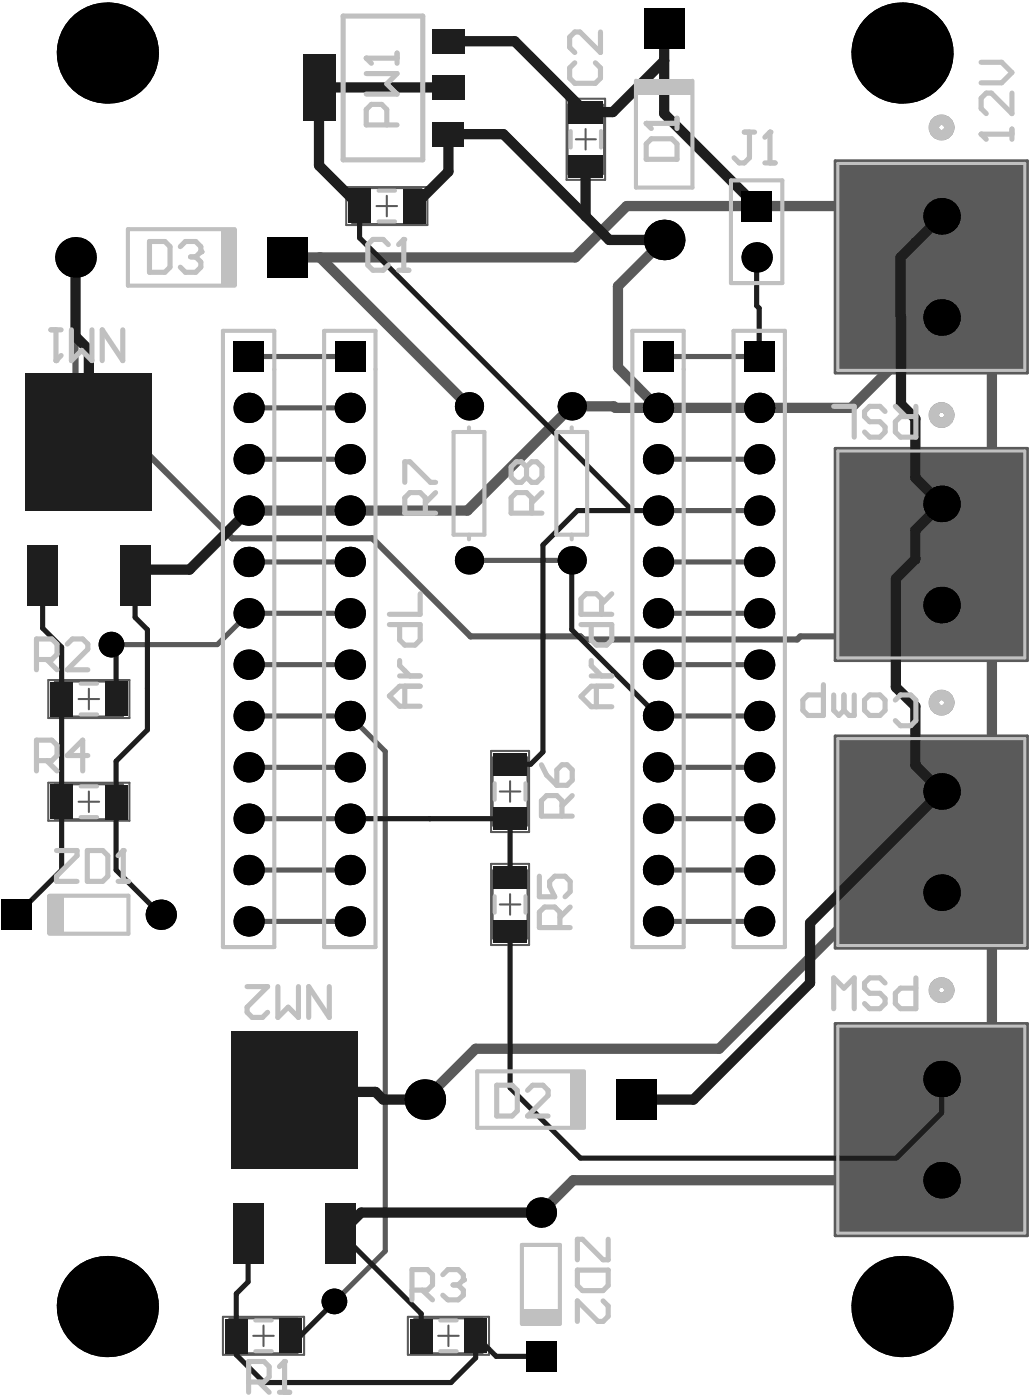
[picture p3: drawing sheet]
<svg xmlns="http://www.w3.org/2000/svg" width="85mm" height="115mm" viewBox="0 0 85 115" stroke-linecap="round" stroke-linejoin="round" font-family="sans-serif">
<g fill="#5a5a5a">
<path d="M68.6 60.5h15.8v17.4h-15.8z"/>
<path d="M68.6 84.1h15.8v17.4h-15.8z"/>
<path d="M68.6 13.2h15.8v17.4h-15.8z"/>
<path d="M68.6 36.8h15.8v17.5h-15.8z"/>
</g>
<g fill="none" stroke="#5a5a5a" stroke-width=".17">
<path d="M28.4 15.4h6.7v3.1h-6.7zM28.9 15.5h5.7v2.9h-5.7zM30.9 16.9h1.7M31.8 16.1v1.7M46.5 8.1h3.2v6.7h-3.2zM46.6 8.6h3v5.7h-3zM47.3 11.4h1.6M48.1 10.6v1.7M4 55.9h6.6v3.1h-6.6zM4.5 56h5.6v2.9h-5.6zM6.5 57.4h1.6M7.3 56.6v1.7"/>
<path d="M4 64.3h6.6v3.1h-6.6zM4.5 64.4h5.6v2.9h-5.6zM6.5 65.9h1.6M7.3 65v1.7M40.3 61.7h3.1v6.7h-3.1zM40.3 71h3.1v6.6h-3.1zM40.5 62.2h2.8v5.6h-2.8zM40.5 71.5h2.8v5.6h-2.8zM41 74.3h1.7M41 65h1.7M41.9 64.2v1.7M41.9 73.5v1.6"/>
<path d="M18.3 108.2h6.7v3.1h-6.7zM18.9 108.3h5.5v2.9h-5.5zM20.8 109.7h1.7M21.6 108.9v1.7M33.5 108.2h6.7v3.1h-6.7zM34 108.3h5.6v2.9h-5.6zM36 109.7h1.7M36.8 108.9v1.7"/>
</g>
<path d="M68.6 13.2h15.8v17.4h-15.8zM68.6 36.8h15.8v17.5h-15.8zM68.6 60.5h15.8v17.4h-15.8zM68.6 84.1h15.8v17.4h-15.8z" fill="none" stroke="#5a5a5a" stroke-width=".25"/>
<path d="M69 13.6h14.9v16.6h-14.9zM69 37.3h14.9v16.5h-14.9zM69 60.9h14.9v16.6h-14.9zM69 84.5h14.9v16.6h-14.9z" fill="none" stroke="#5a5a5a" stroke-width=".08"/>
<g fill="none" stroke="#5a5a5a" stroke-width=".84">
<path d="M77.3 17.8h-6.7l-.9-.9h-18.2l-4.3 4.2h-23.6M26.3 21.1l12.2 12.3M54.5 20.6h-.8l-3 2.9v6.7l3.3 3.3M20.4 41.9h18l8.6-8.5h3.4l.1 .1h19.4l7.4-7.4 4.2 4.1v62.6l-4.2 4.2h-30.2l-2.7 2.6M77.3 73.3h-5.4l-12.8 12.9h-20l-4.2 4.1"/>
<circle cx="80.5" cy="17.8" r=".63"/>
<circle cx="80.5" cy="41.4" r=".63"/>
<circle cx="80.5" cy="65" r=".63"/>
<circle cx="80.5" cy="88.6" r=".63"/>
</g>
<path d="M6.2 21.1v10.3l12.9 12.8h11.5l8 8.1h9.1l.2 .2h17.6l.2-.2h9l2.6-2.6" fill="none" stroke="#5a5a5a" stroke-width=".51"/>
<g fill="none" stroke="#5a5a5a" stroke-width=".42">
<path d="M20.4 37.7h8.3M20.4 29.3h8.3M20.4 33.5h8.3M54 37.7h8.3M54 29.3h8.3M20.4 58.8h8.3l2.9 2.9v41.1l-4.1 4.1M20.4 54.6h8.3M20.4 46.2h8.3M28.7 50.4h-8.3l-2.6 2.6h-8.6M38.5 46h8.5M54 58.8h8.3M54 54.6h8.3"/>
<path d="M54 50.4h8.3M54 46.2h8.3M54 41.9h8.3M20.4 75.7h8.3M20.4 71.5h8.3M20.4 67.3h8.3M20.4 63h8.3M54 75.7h8.3M54 71.5h8.3M54 67.3h8.3M54 63h8.3"/>
</g>
<g fill="#000">
<circle cx="8.8" cy="4.4" r="4.2"/>
<circle cx="54.5" cy="19.7" r="1.67"/>
<circle cx="74.1" cy="4.4" r="4.2"/>
<circle cx="77.3" cy="17.8" r="1.5"/>
<circle cx="6.2" cy="21.1" r="1.67"/>
<circle cx="20.4" cy="33.5" r="1.24"/>
<circle cx="20.4" cy="37.7" r="1.24"/>
<circle cx="28.7" cy="37.7" r="1.24"/>
<circle cx="28.7" cy="33.5" r="1.24"/>
<circle cx="38.5" cy="33.4" r="1.16"/>
<circle cx="47" cy="33.4" r="1.16"/>
<circle cx="54" cy="37.7" r="1.24"/>
<circle cx="54" cy="33.5" r="1.24"/>
<circle cx="62.1" cy="21.1" r="1.24"/>
<circle cx="62.3" cy="37.7" r="1.24"/>
<circle cx="62.3" cy="33.5" r="1.24"/>
<circle cx="77.3" cy="26.1" r="1.5"/>
<circle cx="9.2" cy="53" r="1.05"/>
<circle cx="20.4" cy="50.4" r="1.24"/>
<circle cx="20.4" cy="46.2" r="1.24"/>
<circle cx="20.4" cy="54.6" r="1.24"/>
<circle cx="20.4" cy="41.9" r="1.24"/>
<circle cx="20.4" cy="58.8" r="1.24"/>
<circle cx="28.7" cy="58.8" r="1.24"/>
<circle cx="28.7" cy="46.2" r="1.24"/>
<circle cx="28.7" cy="50.4" r="1.24"/>
<circle cx="28.7" cy="54.6" r="1.24"/>
<circle cx="28.7" cy="41.9" r="1.24"/>
<circle cx="38.5" cy="46" r="1.16"/>
<circle cx="47" cy="46" r="1.16"/>
<circle cx="54" cy="41.9" r="1.24"/>
<circle cx="54" cy="46.2" r="1.24"/>
<circle cx="54" cy="58.8" r="1.24"/>
<circle cx="54" cy="50.4" r="1.24"/>
<circle cx="54" cy="54.6" r="1.24"/>
<circle cx="62.3" cy="41.9" r="1.24"/>
<circle cx="62.3" cy="58.8" r="1.24"/>
<circle cx="62.3" cy="46.2" r="1.24"/>
<circle cx="62.3" cy="50.4" r="1.24"/>
<circle cx="62.3" cy="54.6" r="1.24"/>
<circle cx="77.3" cy="41.4" r="1.5"/>
<circle cx="77.3" cy="49.7" r="1.5"/>
<circle cx="13.2" cy="75.1" r="1.24"/>
<circle cx="20.4" cy="75.7" r="1.24"/>
<circle cx="20.4" cy="67.3" r="1.24"/>
<circle cx="20.4" cy="71.5" r="1.24"/>
<circle cx="20.4" cy="63" r="1.24"/>
<circle cx="28.7" cy="63" r="1.24"/>
<circle cx="28.7" cy="75.7" r="1.24"/>
<circle cx="28.7" cy="71.5" r="1.24"/>
<circle cx="28.7" cy="67.3" r="1.24"/>
<circle cx="54" cy="75.7" r="1.24"/>
<circle cx="54" cy="71.5" r="1.24"/>
<circle cx="54" cy="63" r="1.24"/>
<circle cx="54" cy="67.3" r="1.24"/>
<circle cx="62.3" cy="63" r="1.24"/>
<circle cx="62.3" cy="71.5" r="1.24"/>
<circle cx="62.3" cy="75.7" r="1.24"/>
<circle cx="62.3" cy="67.3" r="1.24"/>
<circle cx="77.3" cy="65" r="1.5"/>
<circle cx="77.3" cy="73.3" r="1.5"/>
<circle cx="34.9" cy="90.3" r="1.67"/>
<circle cx="44.4" cy="99.6" r="1.24"/>
<circle cx="77.3" cy="97" r="1.5"/>
<circle cx="77.3" cy="88.6" r="1.5"/>
<circle cx="8.8" cy="107.3" r="4.2"/>
<circle cx="27.5" cy="106.9" r="1.05"/>
<circle cx="74.1" cy="107.3" r="4.2"/>
</g>
<g fill="#000">
<path d="M21.9 19.5h3.3v3.3h-3.3z" fill-rule="evenodd"/>
<path d="M52.9 .7h3.3v3.3h-3.3z" fill-rule="evenodd"/>
<path d="M60.9 15.7h2.5v2.5h-2.5z" fill-rule="evenodd"/>
<path d="M19.2 28.1h2.5v2.5h-2.5z" fill-rule="evenodd"/>
<path d="M27.5 28.1h2.5v2.5h-2.5z" fill-rule="evenodd"/>
<path d="M52.8 28.1h2.5v2.5h-2.5z" fill-rule="evenodd"/>
<path d="M61.1 28h2.5v2.5h-2.5z" fill-rule="evenodd"/>
<path d="M.1 73.9h2.5v2.5h-2.5z" fill-rule="evenodd"/>
<path d="M50.6 88.7h3.3v3.3h-3.3z" fill-rule="evenodd"/>
<path d="M43.2 110.2h2.5v2.5h-2.5z" fill-rule="evenodd"/>
</g>
<path d="M9.2 56.9h.3v.5M9.2 53l.3 .2M11.1 46.8v.5M19.4 109.7v1.6" fill="none" stroke="#1e1e1e" stroke-width=".42"/>
<path d="M29.7 99.6l-1.7 1.7" fill="none" stroke="#1e1e1e" stroke-width=".84"/>
<circle cx="35.3" cy="67.3" r=".21" fill="#1e1e1e"/>
<path d="M41.9 62.8h1.7M40.7 111.4l-1.6-1.7v1.8" fill="none" stroke="#1e1e1e" stroke-width=".42"/>
<circle cx="48.1" cy="13.7" r=".21" fill="#1e1e1e"/>
<g fill="none" stroke="#1e1e1e" stroke-width=".42">
<path d="M29.5 16.9v2.6l22.4 22.4M47.6 9.2h.5M23.3 21.1h.3M62.1 21.1v4l.2 .2v4M73.9 25.9l.1 .1M3.5 47.3v4.3l1.6 1.6v18.3l-3.7 3.6M9.5 53.2v4.2M11.1 47.3v3.4l1 1v8.3l-2.6 2.5v9l3.7 3.6M47 46v5.7l7 7.1M54 41.9h-6.6l-2.8 2.9v17l-1 1M28.7 67.3h13.2v4.8M41.9 76.5v12.9l5.8 5.7h25.9l3.7-3.7v-2.8"/>
<path d="M24.2 89.7v.6M19.4 111.3l2.3 2.3h15.3l2.1-2.1M20.4 101.3v4l-1 1v3.4M27.5 106.9l-2.8 2.8h-.8M28 101.3l6.6 6.6v1.8M40.7 111.4h3.7"/>
</g>
<path d="M34 16.9l2.8-2.8v-3.1h4.5l6.8 6.8M36.8 7.2h-10.6v6.4l3.3 3.3M36.8 3.4h5.5l5.8 5.8h2.2l4.2-4.2M48.1 13.7v4.1M48.1 17.8l1.9 1.9h4.5M54.5 2.3v7l7.6 7.6M77.3 17.8l-3.4 3.3v4.8M6.2 21.1v6.5l1.1 1.1v7.6M74 26v7.2l1.2 1.2v4.8l2.1 2.2-2.1 2.1v2.5l-1.6 1.6v8.9l1.6 1.5v4.9l2.1 2.1-10.8 10.8v5l-9.6 9.5h-4.6M20.4 41.9l-4.8 4.9h-4.5M24.2 89.7h6.6l.7 .6h3.4M29.7 99.6h14.7" fill="none" stroke="#1e1e1e" stroke-width=".84"/>
<g fill="#000">
<circle cx="8.8" cy="4.4" r="4.2"/>
<circle cx="54.5" cy="19.7" r="1.67"/>
<circle cx="74.1" cy="4.4" r="4.2"/>
<circle cx="77.3" cy="17.8" r="1.5"/>
<circle cx="6.2" cy="21.1" r="1.67"/>
<circle cx="20.4" cy="33.5" r="1.24"/>
<circle cx="20.4" cy="37.7" r="1.24"/>
<circle cx="28.7" cy="37.7" r="1.24"/>
<circle cx="28.7" cy="33.5" r="1.24"/>
<circle cx="38.5" cy="33.4" r="1.16"/>
<circle cx="47" cy="33.4" r="1.16"/>
<circle cx="54" cy="37.7" r="1.24"/>
<circle cx="54" cy="33.5" r="1.24"/>
<circle cx="62.1" cy="21.1" r="1.24"/>
<circle cx="62.3" cy="37.7" r="1.24"/>
<circle cx="62.3" cy="33.5" r="1.24"/>
<circle cx="77.3" cy="26.1" r="1.5"/>
<circle cx="9.2" cy="53" r="1.05"/>
<circle cx="20.4" cy="50.4" r="1.24"/>
<circle cx="20.4" cy="46.2" r="1.24"/>
<circle cx="20.4" cy="54.6" r="1.24"/>
<circle cx="20.4" cy="41.9" r="1.24"/>
<circle cx="20.4" cy="58.8" r="1.24"/>
<circle cx="28.7" cy="58.8" r="1.24"/>
<circle cx="28.7" cy="46.2" r="1.24"/>
<circle cx="28.7" cy="50.4" r="1.24"/>
<circle cx="28.7" cy="54.6" r="1.24"/>
<circle cx="28.7" cy="41.9" r="1.24"/>
<circle cx="38.5" cy="46" r="1.16"/>
<circle cx="47" cy="46" r="1.16"/>
<circle cx="54" cy="41.9" r="1.24"/>
<circle cx="54" cy="46.2" r="1.24"/>
<circle cx="54" cy="58.8" r="1.24"/>
<circle cx="54" cy="50.4" r="1.24"/>
<circle cx="54" cy="54.6" r="1.24"/>
<circle cx="62.3" cy="41.9" r="1.24"/>
<circle cx="62.3" cy="58.8" r="1.24"/>
<circle cx="62.3" cy="46.2" r="1.24"/>
<circle cx="62.3" cy="50.4" r="1.24"/>
<circle cx="62.3" cy="54.6" r="1.24"/>
<circle cx="77.3" cy="41.4" r="1.5"/>
<circle cx="77.3" cy="49.7" r="1.5"/>
<circle cx="13.2" cy="75.1" r="1.24"/>
<circle cx="20.4" cy="75.7" r="1.24"/>
<circle cx="20.4" cy="67.3" r="1.24"/>
<circle cx="20.4" cy="71.5" r="1.24"/>
<circle cx="20.4" cy="63" r="1.24"/>
<circle cx="28.7" cy="63" r="1.24"/>
<circle cx="28.7" cy="75.7" r="1.24"/>
<circle cx="28.7" cy="71.5" r="1.24"/>
<circle cx="28.7" cy="67.3" r="1.24"/>
<circle cx="54" cy="75.7" r="1.24"/>
<circle cx="54" cy="71.5" r="1.24"/>
<circle cx="54" cy="63" r="1.24"/>
<circle cx="54" cy="67.3" r="1.24"/>
<circle cx="62.3" cy="63" r="1.24"/>
<circle cx="62.3" cy="71.5" r="1.24"/>
<circle cx="62.3" cy="75.7" r="1.24"/>
<circle cx="62.3" cy="67.3" r="1.24"/>
<circle cx="77.3" cy="65" r="1.5"/>
<circle cx="77.3" cy="73.3" r="1.5"/>
<circle cx="34.9" cy="90.3" r="1.67"/>
<circle cx="44.4" cy="99.6" r="1.24"/>
<circle cx="77.3" cy="97" r="1.5"/>
<circle cx="77.3" cy="88.6" r="1.5"/>
<circle cx="8.8" cy="107.3" r="4.2"/>
<circle cx="27.5" cy="106.9" r="1.05"/>
<circle cx="74.1" cy="107.3" r="4.2"/>
</g>
<g fill="#000">
<path d="M21.9 19.5h3.3v3.3h-3.3z" fill-rule="evenodd"/>
<path d="M52.9 .7h3.3v3.3h-3.3z" fill-rule="evenodd"/>
<path d="M60.9 15.7h2.5v2.5h-2.5z" fill-rule="evenodd"/>
<path d="M19.2 28.1h2.5v2.5h-2.5z" fill-rule="evenodd"/>
<path d="M27.5 28.1h2.5v2.5h-2.5z" fill-rule="evenodd"/>
<path d="M52.8 28.1h2.5v2.5h-2.5z" fill-rule="evenodd"/>
<path d="M61.1 28h2.5v2.5h-2.5z" fill-rule="evenodd"/>
<path d="M.1 73.9h2.5v2.5h-2.5z" fill-rule="evenodd"/>
<path d="M50.6 88.7h3.3v3.3h-3.3z" fill-rule="evenodd"/>
<path d="M43.2 110.2h2.5v2.5h-2.5z" fill-rule="evenodd"/>
</g>
<g fill="#1e1e1e">
<path d="M4.1 64.4h1.9v2.9h-1.9z" fill-rule="evenodd"/>
<path d="M4.1 56h1.9v2.9h-1.9z" fill-rule="evenodd"/>
<path d="M8.6 64.5h1.9v2.8h-1.9z" fill-rule="evenodd"/>
<path d="M8.6 56h1.9v2.8h-1.9z" fill-rule="evenodd"/>
<path d="M18.5 108.3h1.8v2.9h-1.8z" fill-rule="evenodd"/>
<path d="M28.6 15.5h1.9v2.8h-1.9z" fill-rule="evenodd"/>
<path d="M38.1 108.3h1.9v2.8h-1.9z" fill-rule="evenodd"/>
<path d="M40.5 75.6h2.8v1.9h-2.8z" fill-rule="evenodd"/>
<path d="M40.5 66.3h2.8v1.9h-2.8z" fill-rule="evenodd"/>
<path d="M40.5 61.9h2.8v1.8h-2.8z" fill-rule="evenodd"/>
<path d="M46.7 8.3h2.8v1.8h-2.8z" fill-rule="evenodd"/>
<path d="M22.9 108.3h1.9v2.8h-1.9z" fill-rule="evenodd"/>
<path d="M33.7 108.3h1.8v2.9h-1.8z" fill-rule="evenodd"/>
<path d="M35.5 6.2h2.7v2h-2.7z" fill-rule="evenodd"/>
<path d="M35.5 10h2.6v2h-2.6z" fill-rule="evenodd"/>
<path d="M33.1 15.5h1.8v2.9h-1.8z" fill-rule="evenodd"/>
<path d="M35.5 2.4h2.6v2h-2.6z" fill-rule="evenodd"/>
<path d="M40.5 71.1h2.8v1.9h-2.8z" fill-rule="evenodd"/>
<path d="M46.7 12.8h2.8v1.8h-2.8z" fill-rule="evenodd"/>
<path d="M2.2 44.8h2.6v5h-2.6z" fill-rule="evenodd"/>
<path d="M19.1 98.8h2.5v5h-2.5z" fill-rule="evenodd"/>
<path d="M26.7 98.8h2.5v5h-2.5z" fill-rule="evenodd"/>
<path d="M19 84.7h10.4v11.3h-10.4z" fill-rule="evenodd"/>
<path d="M24.9 4.4h2.6v5.5h-2.6z" fill-rule="evenodd"/>
<path d="M9.8 44.8h2.6v5h-2.6z" fill-rule="evenodd"/>
<path d="M2.1 30.7h10.4v11.3h-10.4z" fill-rule="evenodd"/>
</g>
<g fill="none" stroke="#8c8c8c" stroke-width=".84">
<circle cx="77.3" cy="10.5" r=".63"/>
<circle cx="77.3" cy="34.1" r=".63"/>
<circle cx="77.3" cy="57.7" r=".63"/>
<circle cx="77.3" cy="81.3" r=".63"/>
</g>
<g fill="none" stroke="#c0c0c0" stroke-width=".34">
<path d="M19.3 18.8h-8.8v4.7h8.8M31.1 18.2h1.3M31.1 15.7h1.3M46.9 10.8v1.3M49.4 10.8v1.3M52.2 6.6v8.8h4.7v-8.8M60 14.8h4.2v8.5h-4.2zM18.3 27.2h4.2v50.6h-4.2zM26.6 27.2h4.2v50.6h-4.2zM37.2 35.5h2.6v8.4h-2.6zM38.5 35.1v.4M45.7 35.5h2.5v8.4h-2.5z"/>
<path d="M47 35.1v.4M51.9 27.2h4.2v50.6h-4.2zM60.2 27.2h4.3v50.6h-4.3zM6.6 58.7h1.4M6.6 56.2h1.4M38.5 43.9v.4M47 43.9v.4M4 73.6h6.5v3.1h-6.5M6.6 67.1h1.4M6.6 64.6h1.4M40.6 64.3v1.4M40.6 73.6v1.4"/>
<path d="M43.2 64.3v1.4M43.2 73.6v1.4M48 88h-8.8v4.6h8.8M21 111h1.3M21 108.5h1.3M36.2 111h1.3M36.2 108.5h1.3M42.9 108.8v-6.5h3.1v6.5"/>
</g>
<path d="M28.2 1.3h6.5v11.8h-6.5z" fill="none" stroke="#c0c0c0" stroke-width=".42"/>
<path d="M68.8 13.4h15.4v17h-15.4zM68.8 37h15.4v17h-15.4zM68.8 60.7h15.4v17h-15.4zM68.8 84.3h15.4v17h-15.4z" fill="none" stroke="#c0c0c0" stroke-width=".25"/>
<g fill="#c0c0c0">
<path d="M18.1 18.8h1.3v4.7h-1.3z" fill-rule="evenodd"/>
<path d="M3.9 73.6h1.3v3.1h-1.3z" fill-rule="evenodd"/>
<path d="M42.9 107.6h3.1v1.3h-3.1z" fill-rule="evenodd"/>
<path d="M46.8 88h1.3v4.6h-1.3z" fill-rule="evenodd"/>
<path d="M52.2 6.5h4.7v1.3h-4.7z" fill-rule="evenodd"/>
</g>
<path d="M3 62.5h1.3l.4-.4v-.9l-.4-.4h-1.3v2.5M3.8 62.5l.9 .8M4.6 69.9h1.7v.4l-1.7 1.7v.4h1.7M7.2 69.9h1.2l.5 .4v1.7l-.5 .4h-1.2zM7.2 62.1h-1.7l1.3-1.3v2.5M9.7 72.4h.8M10.1 69.9v2.5" fill="none" stroke="#c0c0c0" stroke-width=".42"/>
<circle cx="10.1" cy="69.9" r=".21" fill="#c0c0c0"/>
<path d="M4.2 27.1h.8M4.6 27.1v2.5M5.9 27.1v2.5l.8-.8 .9 .8v-2.5M10.1 27.1v2.5l-1.7-2.5v2.5M3 54.2h1.3l.4-.4v-.9l-.4-.4h-1.3v2.5M3.8 54.2l.9 .8M5.5 52.9l.4-.4h.9l.4 .4v.4l-1.7 1.7h1.7M10.1 69.9l-.4 .4" fill="none" stroke="#c0c0c0" stroke-width=".42"/>
<circle cx="4.6" cy="29.6" r=".21" fill="#c0c0c0"/>
<path d="M5 29.2l-.4 .4M33.8 106h1.3l.4-.4v-.9l-.4-.4h-1.3v2.5M34.7 106l.8 .8M36.4 104.7l.4-.4h.8l.4 .4v.4" fill="none" stroke="#c0c0c0" stroke-width=".42"/>
<circle cx="38" cy="105.1" r=".21" fill="#c0c0c0"/>
<g fill="none" stroke="#c0c0c0" stroke-width=".42">
<path d="M61.1 10.9h.9M61.5 10.9v2.1l-.4 .4h-.4l-.4-.4M62.8 13.4h.9M63.2 10.9v2.5M33.2 39.6v-1.7h.5l1.6 1.7h.5M43.2 38.4l-.4-.5h-.4l-.4 .5v.8l.4 .4h.4l.4-.4M43.2 38.4l.5-.5h.4l.4 .5v.8l-.4 .4h-.4l-.5-.4M43.2 38.4v.8M32 51.3h2.5v1.3l-.4 .4h-.9l-.4-.4v-1.3M32.8 55.5h1.7M32.8 54.3v.4l.9 .8M33.2 56.4v1.6"/>
<path d="M34.5 56.4h-1.7l-.8 .8 .8 .8h1.7M34.5 48.8v1.7h-2.5M34.9 42.2v-1.3l-.4-.4h-.8l-.5 .4v1.3h2.6M35.8 40.5l-.9 .8M43.7 42.2v-1.3l-.5-.4h-.8l-.4 .4v1.3h2.5M44.5 40.5l-.8 .8M47.7 51.3h2.5v1.3l-.4 .4h-.8l-.4-.4v-1.3M48.6 55.5h1.6M48.6 54.3v.4l.8 .8M49 56.4v1.7M49.4 50.5v-1.3l-.4-.4h-.9l-.4 .4v1.3h2.5M50.2 56.4h-1.6l-.9 .8 .9 .9h1.6"/>
<path d="M50.2 48.8l-.8 .8M44.5 62.8l.4 .9 .8 .8M46.1 67v-1.2l-.4-.4h-.8l-.4 .4v1.2h2.5M46.1 62.8h.5l.4 .4v.9l-.4 .4h-.9v-1.3zM47 65.4l-.9 .8M40.8 89.1h1.3l.4 .5v1.7l-.4 .4h-1.3zM43.3 89.6l.4-.5h.9l.4 .5v.4l-1.7 1.7h1.7M37.2 105.6h.4M37.6 105.6l.4 .4v.4l-.4 .4h-.8l-.4-.4M38 105.1l-.4 .5M47.4 104.3h2.5v1.3l-.4 .4h-1.7l-.4-.4zM49.5 106.9l.4 .4v.8l-.4 .5h-.4l-1.7-1.7v1.7"/>
<path d="M49.9 101.8v1.7h-.4l-1.7-1.7h-.4v1.7"/>
</g>
<circle cx="63.2" cy="10.9" r=".21" fill="#c0c0c0"/>
<path d="M63.2 10.9l-.4 .4M68.5 82.9v-2.6l.8 .9 .9-.9v2.6M72.7 80.8l-.4-.5h-.9l-.4 .5v.4l.4 .4h.9l.4 .4v.4l-.4 .5h-.9l-.4-.5M75.2 80.3v2.6h-1.3l-.4-.5v-.8l.4-.4h1.3M20.4 113.5h1.3l.4-.4v-.8l-.4-.5h-1.3v2.6M21.3 113.5l.8 .9M22.9 114.4h.9M23.4 111.8v2.6" fill="none" stroke="#c0c0c0" stroke-width=".42"/>
<circle cx="23.4" cy="111.8" r=".21" fill="#c0c0c0"/>
<path d="M33.2 19.7v2.5M31.9 20.1l-.4-.4h-.9l-.4 .4v1.7l.4 .4h.9l.4-.4M32.7 22.2h.9M23.4 111.8l-.5 .5" fill="none" stroke="#c0c0c0" stroke-width=".42"/>
<circle cx="33.2" cy="19.7" r=".21" fill="#c0c0c0"/>
<path d="M30.1 6h2.5l-.8 .9 .8 .8h-2.5M30.1 4.8h2.5M31.8 10.3v-1.3l-.5-.4h-.8l-.4 .4v1.3h2.5M32.6 4.4v.8M33.2 19.7l-.5 .4" fill="none" stroke="#c0c0c0" stroke-width=".42"/>
<circle cx="30.1" cy="4.8" r=".21" fill="#c0c0c0"/>
<path d="M30.1 4.8l.4 .4M47.2 5.2l-.4 .4v.8l.4 .4h1.7l.4-.4v-.8l-.4-.4M49.3 2.6v1.7l-1.7-1.7h-.4l-.4 .4v.9l.4 .4M80.6 11h2.5M83.1 10.6v.8M68.5 33.4h1.7v2.5M72.7 33.8l-.4-.4h-.9l-.4 .4v.4l.4 .4h.9l.4 .5v.4l-.4 .4h-.9l-.4-.4M73.5 33.4l.9 .8M75.2 33.4v2.5h-1.3l-.4-.4v-.9l.4-.4h1.3M44.3 72v1.7h1.3l-.5-.9v-.4l.5-.4h.8l.4 .4v.8l-.4 .5M46 76.2v-1.3l-.4-.4h-.9l-.4 .4v1.3h2.5M46.8 74.5l-.8 .9" fill="none" stroke="#c0c0c0" stroke-width=".42"/>
<circle cx="80.6" cy="11" r=".21" fill="#c0c0c0"/>
<path d="M53.1 10.1h2.5M53.5 11.4h1.7l.4 .4v1.3h-2.5v-1.3zM55.6 9.7v.9M80.6 11l.4 .4M80.6 5.1h1.7l.8 .9-.8 .8h-1.7M83.1 7.6v1.7l-1.7-1.7h-.4l-.4 .5v.8l.4 .4M20.3 81h1.7l-1.7 1.7v.5l.4 .4h.9l.4-.4M22.8 81v2.6l.9-.9 .8 .9v-2.6M27 81v2.6l-1.6-2.6v2.6" fill="none" stroke="#c0c0c0" stroke-width=".42"/>
<circle cx="53.1" cy="10.1" r=".21" fill="#c0c0c0"/>
<path d="M12.3 19.8h1.2l.5 .5v1.6l-.5 .5h-1.2zM53.1 10.1l.4 .5M14.8 20.3l.4-.5h.9l.4 .5v.4" fill="none" stroke="#c0c0c0" stroke-width=".42"/>
<circle cx="16.5" cy="20.7" r=".21" fill="#c0c0c0"/>
<path d="M15.7 21.1h.4M16.1 21.1l.4 .4v.4l-.4 .5h-.9l-.4-.5M16.5 20.7l-.4 .4M67.6 56.2v2.6h-1.2l-.5-.4v-.9l.5-.4h1.2M68.5 57.1v1.3l.4 .4 .4-.4M69.3 57.1v1.3M70.2 57.1v1.7h-.5l-.4-.4M71.4 57.1h.9l.4 .4v.9l-.4 .4h-.9l-.4-.4v-.9zM73.5 57.5l.4-.4h.9l.4 .4v1.7l-.4 .4h-.9l-.4-.4" fill="none" stroke="#c0c0c0" stroke-width=".42"/>
<g fill="none" stroke="#c0c0c0" stroke-width=".84">
<circle cx="77.3" cy="10.5" r=".63"/>
<circle cx="77.3" cy="34.1" r=".63"/>
<circle cx="77.3" cy="57.7" r=".63"/>
<circle cx="77.3" cy="81.3" r=".63"/>
</g>
</svg>
